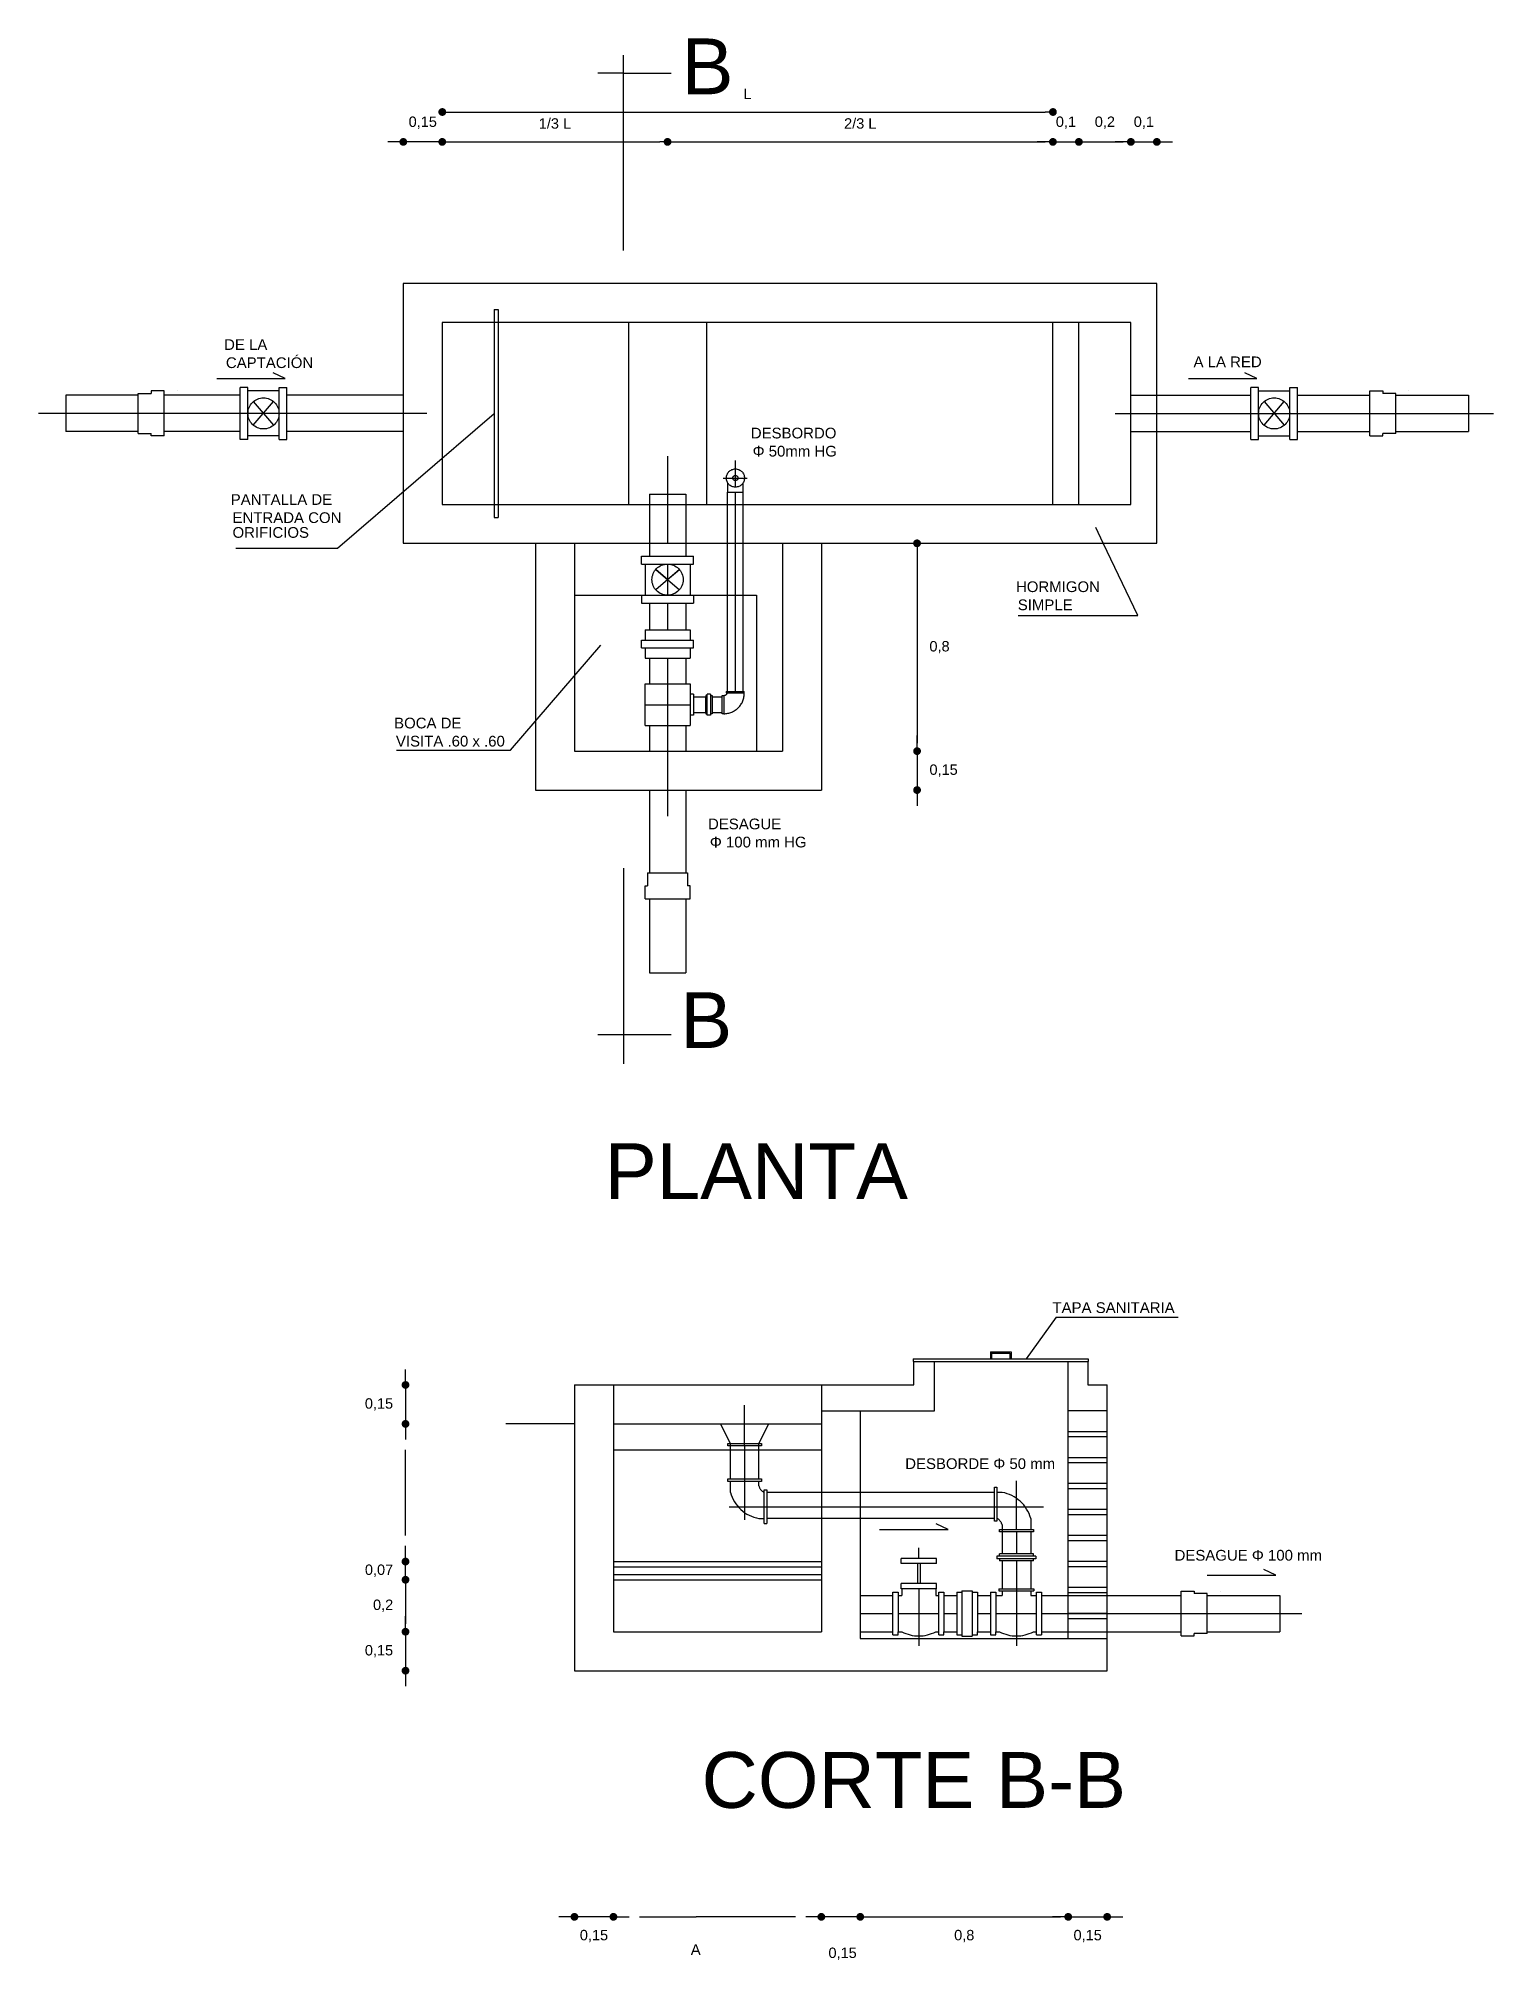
# Model space of a CAD drawing. Header units: metres. Extents: x 2029 to 4131, y 3282 to 4383.
# Drawn here: x 2420.47 to 2426.07, y 4365.61 to 4373.01 of the extents above; entities that cross this region are included whole.
import ezdxf

# ---------------------------------------------------------------- set-up
doc = ezdxf.new("R2010")
doc.units = ezdxf.units.M
doc.linetypes.add('ACAD_ISO02W100', pattern=[15, 12, -3])
doc.layers.add('Cotas', color=7, linetype='Continuous')
doc.layers.add('Dibujo', color=7, linetype='Continuous')
doc.styles.get("Standard").update_dxf_attribs({"font": 'arial.ttf'})
doc.dimstyles.new('Vero', dxfattribs={"dimtxt": 0.04, "dimasz": 0.03, "dimexe": 1.25, "dimexo": 0.625, "dimgap": 0.05, "dimtad": 2, "dimtih": 1, "dimtoh": 1, "dimtxsty": 'Standard', "dimblk": 'DOT', "dimcen": 0, "dimse1": 1, "dimse2": 1, "dimadec": 0, "dimazin": 0, "dimtfac": 1, "dimtix": 1, "dimtmove": 0, "dimatfit": 2, "dimfxl": 1, "dimarcsym": 2})

msp = doc.modelspace()

# ---------------------------------------------------------------- texts
at = {"layer": 'Dibujo', "linetype": 'ACAD_ISO02W100'}
for s, height, p in [('B', 0.2148, (2422.9483, 4372.7906)), ('DE LA ', 0.04121, (2421.1881, 4371.8062)), ('CAPTACIÓN', 0.04121, (2421.1951, 4371.7365)), ('A LA RED', 0.04121, (2424.9189, 4371.7398)), ('DESBORDO', 0.04121, (2423.2151, 4371.4656)), ('Φ 50mm HG', 0.04121, (2423.2221, 4371.3959)), ('PANTALLA DE ', 0.041214, (2421.2137, 4371.2097)), ('ENTRADA CON', 0.041214, (2421.2206, 4371.14)), ('ORIFICIOS', 0.04121, (2421.2206, 4371.083)), ('HORMIGON ', 0.04121, (2424.2356, 4370.8741)), ('SIMPLE', 0.04121, (2424.2425, 4370.8044)), ('BOCA DE ', 0.04121, (2421.8424, 4370.3492)), ('VISITA .60 x .60', 0.041214, (2421.8494, 4370.2795)), ('DESAGUE', 0.04121, (2423.0505, 4369.9608)), ('Φ 100 mm HG', 0.041214, (2423.0575, 4369.8911)), ('B', 0.2148, (2422.9433, 4369.1189)), ('PLANTA', 0.21478, (2422.653, 4368.537)), ('TAPA SANITARIA ', 0.041214, (2424.376, 4368.0988)), ('DESBORDE Φ 50 mm', 0.041214, (2423.8093, 4367.4981)), ('DESAGUE Φ 100 mm ', 0.041214, (2424.8459, 4367.1455)), ('CORTE B-B', 0.21478, (2423.0255, 4366.1937)), ('A ', 0.04121, (2422.9839, 4365.6272))]:
    msp.add_text(s, height=height, dxfattribs=at).set_placement(p)

# ---------------------------------------------------------------- blocks, each defined once
blk = doc.blocks.new('_Dot')
at = {"color": 0, "linetype": 'ByBlock', "lineweight": -2}
blk.add_line((-0.5, 0), (-1, 0), dxfattribs=at)
at = {"color": 0, "linetype": 'ByBlock', "const_width": 0.5}
blk.add_lwpolyline([(-0.25, 0, 1), (0.25, 0, 1)], format="xyb", close=True, dxfattribs=at)
blk = doc.blocks.new('*D69')
at = {"layer": 'Cotas', "color": 0, "linetype": 'ACAD_ISO02W100', "lineweight": -2, "transparency": 16777216}
for p, q in [((2422.5065, 4365.7742), (2422.4765, 4365.7742)), ((2422.6865, 4365.7742), (2422.5365, 4365.7742)), ((2422.7165, 4365.7742), (2422.7465, 4365.7742))]:
    blk.add_line(p, q, dxfattribs=at)
at = {"layer": 'Defpoints', "color": 0, "linetype": 'ACAD_ISO02W100', "transparency": 16777216}
for p in [(2422.5365, 4366.8718), (2422.6865, 4366.8718), (2422.5365, 4365.7742)]:
    blk.add_point(p, dxfattribs=at)
at = {"layer": 'Cotas', "color": 0, "linetype": 'ACAD_ISO02W100', "lineweight": -2, "transparency": 16777216, "xscale": 0.03, "yscale": 0.03, "zscale": 0.03}
blk.add_blockref('_Dot', (2422.5365, 4365.7742), dxfattribs=at)
at = {"layer": 'Cotas', "color": 0, "linetype": 'ACAD_ISO02W100', "lineweight": -2, "transparency": 16777216, "xscale": 0.03, "yscale": 0.03, "zscale": 0.03, "rotation": 180}
blk.add_blockref('_Dot', (2422.6865, 4365.7742), dxfattribs=at)
at = {"layer": 'Cotas', "color": 0, "linetype": 'ACAD_ISO02W100', "transparency": 16777216, "insert": (2422.6115, 4365.7002), "char_height": 0.04, "attachment_point": 5}
blk.add_mtext('0,15', dxfattribs=at)
blk = doc.blocks.new('*D70')
at = {"layer": 'Cotas', "color": 0, "linetype": 'ACAD_ISO02W100', "lineweight": -2, "transparency": 16777216}
for p, q in [((2423.4565, 4365.7742), (2423.4265, 4365.7742)), ((2423.6365, 4365.7742), (2423.4865, 4365.7742)), ((2423.6665, 4365.7742), (2423.6965, 4365.7742))]:
    blk.add_line(p, q, dxfattribs=at)
at = {"layer": 'Defpoints', "color": 0, "linetype": 'ACAD_ISO02W100', "transparency": 16777216}
for p in [(2423.4865, 4366.8718), (2423.6365, 4366.8459), (2423.4865, 4365.7742)]:
    blk.add_point(p, dxfattribs=at)
at = {"layer": 'Cotas', "color": 0, "linetype": 'ACAD_ISO02W100', "lineweight": -2, "transparency": 16777216, "xscale": 0.03, "yscale": 0.03, "zscale": 0.03}
blk.add_blockref('_Dot', (2423.4865, 4365.7742), dxfattribs=at)
at = {"layer": 'Cotas', "color": 0, "linetype": 'ACAD_ISO02W100', "lineweight": -2, "transparency": 16777216, "xscale": 0.03, "yscale": 0.03, "zscale": 0.03, "rotation": 180}
blk.add_blockref('_Dot', (2423.6365, 4365.7742), dxfattribs=at)
at = {"layer": 'Cotas', "color": 0, "linetype": 'ACAD_ISO02W100', "transparency": 16777216, "insert": (2423.5683, 4365.6321), "char_height": 0.04, "attachment_point": 5}
blk.add_mtext('0,15', dxfattribs=at)
blk = doc.blocks.new('*D71')
at = {"layer": 'Cotas', "color": 0, "linetype": 'ACAD_ISO02W100', "lineweight": -2, "transparency": 16777216}
blk.add_line((2423.6665, 4365.7742), (2424.4065, 4365.7742), dxfattribs=at)
at = {"layer": 'Defpoints', "color": 0, "linetype": 'ACAD_ISO02W100', "transparency": 16777216}
for p in [(2423.6365, 4366.8459), (2424.4365, 4366.8459), (2424.4365, 4365.7742)]:
    blk.add_point(p, dxfattribs=at)
at = {"layer": 'Cotas', "color": 0, "linetype": 'ACAD_ISO02W100', "lineweight": -2, "transparency": 16777216, "xscale": 0.03, "yscale": 0.03, "zscale": 0.03, "rotation": 180}
blk.add_blockref('_Dot', (2423.6365, 4365.7742), dxfattribs=at)
at = {"layer": 'Cotas', "color": 0, "linetype": 'ACAD_ISO02W100', "lineweight": -2, "transparency": 16777216, "xscale": 0.03, "yscale": 0.03, "zscale": 0.03}
blk.add_blockref('_Dot', (2424.4365, 4365.7742), dxfattribs=at)
at = {"layer": 'Cotas', "color": 0, "linetype": 'ACAD_ISO02W100', "transparency": 16777216, "insert": (2424.0365, 4365.7002), "char_height": 0.04, "attachment_point": 5}
blk.add_mtext('0,8', dxfattribs=at)
blk = doc.blocks.new('*D72')
at = {"layer": 'Cotas', "color": 0, "linetype": 'ACAD_ISO02W100', "lineweight": -2, "transparency": 16777216}
for p, q in [((2424.4065, 4365.7742), (2424.3765, 4365.7742)), ((2424.4365, 4365.7742), (2424.5865, 4365.7742)), ((2424.6165, 4365.7742), (2424.6465, 4365.7742))]:
    blk.add_line(p, q, dxfattribs=at)
at = {"layer": 'Defpoints', "color": 0, "linetype": 'ACAD_ISO02W100', "transparency": 16777216}
for p in [(2424.4365, 4366.8459), (2424.5865, 4366.8459), (2424.5865, 4365.7742)]:
    blk.add_point(p, dxfattribs=at)
at = {"layer": 'Cotas', "color": 0, "linetype": 'ACAD_ISO02W100', "lineweight": -2, "transparency": 16777216, "xscale": 0.03, "yscale": 0.03, "zscale": 0.03}
blk.add_blockref('_Dot', (2424.4365, 4365.7742), dxfattribs=at)
at = {"layer": 'Cotas', "color": 0, "linetype": 'ACAD_ISO02W100', "lineweight": -2, "transparency": 16777216, "xscale": 0.03, "yscale": 0.03, "zscale": 0.03, "rotation": 180}
blk.add_blockref('_Dot', (2424.5865, 4365.7742), dxfattribs=at)
at = {"layer": 'Cotas', "color": 0, "linetype": 'ACAD_ISO02W100', "transparency": 16777216, "insert": (2424.5115, 4365.7002), "char_height": 0.04, "attachment_point": 5}
blk.add_mtext('0,15', dxfattribs=at)
blk = doc.blocks.new('*D73')
at = {"layer": 'Cotas', "color": 0, "linetype": 'ACAD_ISO02W100', "lineweight": -2, "transparency": 16777216}
for p, q in [((2421.8863, 4367.8518), (2421.8863, 4367.8818)), ((2421.8863, 4367.8218), (2421.8863, 4367.6718)), ((2421.8863, 4367.6418), (2421.8863, 4367.6118))]:
    blk.add_line(p, q, dxfattribs=at)
at = {"layer": 'Defpoints', "color": 0, "linetype": 'ACAD_ISO02W100', "transparency": 16777216}
for p in [(2422.5365, 4367.8218), (2421.8863, 4367.6718), (2422.5365, 4367.6718)]:
    blk.add_point(p, dxfattribs=at)
at = {"layer": 'Cotas', "color": 0, "linetype": 'ACAD_ISO02W100', "lineweight": -2, "transparency": 16777216, "xscale": 0.03, "yscale": 0.03, "zscale": 0.03}
for p, rotation in [((2421.8863, 4367.8218), 270), ((2421.8863, 4367.6718), 90)]:
    blk.add_blockref('_Dot', p, dxfattribs=dict(at, rotation=rotation))
at = {"layer": 'Cotas', "color": 0, "linetype": 'ACAD_ISO02W100', "transparency": 16777216, "insert": (2421.7842, 4367.7468), "char_height": 0.04, "attachment_point": 5}
blk.add_mtext('0,15', dxfattribs=at)
blk = doc.blocks.new('*D74')
at = {"layer": 'Cotas', "color": 0, "linetype": 'ACAD_ISO02W100', "lineweight": -2, "transparency": 16777216}
for p, q in [((2421.8863, 4367.1718), (2421.8863, 4367.2018)), ((2421.8863, 4367.0718), (2421.8863, 4367.1418)), ((2421.8863, 4367.0418), (2421.8863, 4367.0118))]:
    blk.add_line(p, q, dxfattribs=at)
at = {"layer": 'Defpoints', "color": 0, "linetype": 'ACAD_ISO02W100', "transparency": 16777216}
for p in [(2421.8863, 4367.1418), (2422.6865, 4367.1418), (2422.6865, 4367.0718)]:
    blk.add_point(p, dxfattribs=at)
at = {"layer": 'Cotas', "color": 0, "linetype": 'ACAD_ISO02W100', "lineweight": -2, "transparency": 16777216, "xscale": 0.03, "yscale": 0.03, "zscale": 0.03}
for p, rotation in [((2421.8863, 4367.1418), 270), ((2421.8863, 4367.0718), 90)]:
    blk.add_blockref('_Dot', p, dxfattribs=dict(at, rotation=rotation))
at = {"layer": 'Cotas', "color": 0, "linetype": 'ACAD_ISO02W100', "transparency": 16777216, "insert": (2421.7844, 4367.1068), "char_height": 0.04, "attachment_point": 5}
blk.add_mtext('0,07', dxfattribs=at)
blk = doc.blocks.new('*D75')
at = {"layer": 'Cotas', "color": 0, "linetype": 'ACAD_ISO02W100', "lineweight": -2, "transparency": 16777216}
blk.add_line((2421.8863, 4367.0418), (2421.8863, 4366.9018), dxfattribs=at)
at = {"layer": 'Defpoints', "color": 0, "linetype": 'ACAD_ISO02W100', "transparency": 16777216}
for p in [(2422.6865, 4367.0718), (2421.8863, 4366.8718), (2422.6865, 4366.8718)]:
    blk.add_point(p, dxfattribs=at)
at = {"layer": 'Cotas', "color": 0, "linetype": 'ACAD_ISO02W100', "lineweight": -2, "transparency": 16777216, "xscale": 0.03, "yscale": 0.03, "zscale": 0.03}
for p, rotation in [((2421.8863, 4367.0718), 90), ((2421.8863, 4366.8718), 270)]:
    blk.add_blockref('_Dot', p, dxfattribs=dict(at, rotation=rotation))
at = {"layer": 'Cotas', "color": 0, "linetype": 'ACAD_ISO02W100', "transparency": 16777216, "insert": (2421.8001, 4366.9718), "char_height": 0.04, "attachment_point": 5}
blk.add_mtext('0,2', dxfattribs=at)
blk = doc.blocks.new('*D76')
at = {"layer": 'Cotas', "color": 0, "linetype": 'ACAD_ISO02W100', "lineweight": -2, "transparency": 16777216}
for p, q in [((2421.8863, 4366.9018), (2421.8863, 4366.9318)), ((2421.8863, 4366.8718), (2421.8863, 4366.7218)), ((2421.8863, 4366.6918), (2421.8863, 4366.6618))]:
    blk.add_line(p, q, dxfattribs=at)
at = {"layer": 'Defpoints', "color": 0, "linetype": 'ACAD_ISO02W100', "transparency": 16777216}
for p in [(2422.6865, 4366.8718), (2421.8863, 4366.7218), (2422.5365, 4366.7218)]:
    blk.add_point(p, dxfattribs=at)
at = {"layer": 'Cotas', "color": 0, "linetype": 'ACAD_ISO02W100', "lineweight": -2, "transparency": 16777216, "xscale": 0.03, "yscale": 0.03, "zscale": 0.03}
for p, rotation in [((2421.8863, 4366.8718), 270), ((2421.8863, 4366.7218), 90)]:
    blk.add_blockref('_Dot', p, dxfattribs=dict(at, rotation=rotation))
at = {"layer": 'Cotas', "color": 0, "linetype": 'ACAD_ISO02W100', "transparency": 16777216, "insert": (2421.7842, 4366.7968), "char_height": 0.04, "attachment_point": 5}
blk.add_mtext('0,15', dxfattribs=at)
blk = doc.blocks.new('*D77')
at = {"layer": 'Cotas', "color": 0, "linetype": 'ACAD_ISO02W100', "lineweight": -2, "transparency": 16777216}
for p, q in [((2421.8477, 4372.6071), (2421.8177, 4372.6071)), ((2422.0277, 4372.6071), (2421.8777, 4372.6071)), ((2422.0577, 4372.6071), (2422.0877, 4372.6071))]:
    blk.add_line(p, q, dxfattribs=at)
at = {"layer": 'Defpoints', "color": 0, "linetype": 'ACAD_ISO02W100', "transparency": 16777216}
for p in [(2421.8777, 4372.6071), (2421.8777, 4372.0618), (2422.0277, 4371.9118)]:
    blk.add_point(p, dxfattribs=at)
at = {"layer": 'Cotas', "color": 0, "linetype": 'ACAD_ISO02W100', "lineweight": -2, "transparency": 16777216, "xscale": 0.03, "yscale": 0.03, "zscale": 0.03}
blk.add_blockref('_Dot', (2421.8777, 4372.6071), dxfattribs=at)
at = {"layer": 'Cotas', "color": 0, "linetype": 'ACAD_ISO02W100', "lineweight": -2, "transparency": 16777216, "xscale": 0.03, "yscale": 0.03, "zscale": 0.03, "rotation": 180}
blk.add_blockref('_Dot', (2422.0277, 4372.6071), dxfattribs=at)
at = {"layer": 'Cotas', "color": 0, "linetype": 'ACAD_ISO02W100', "transparency": 16777216, "insert": (2421.9527, 4372.6811), "char_height": 0.04, "attachment_point": 5}
blk.add_mtext('0,15', dxfattribs=at)
blk = doc.blocks.new('*D175')
at = {"layer": 'Cotas', "color": 0, "lineweight": -2, "transparency": 16777216}
blk.add_line((2423.8549, 4371.0318), (2423.8549, 4370.2918), dxfattribs=at)
at = {"layer": 'Defpoints', "color": 0, "transparency": 16777216}
for p in [(2423.4865, 4371.0618), (2423.3365, 4370.2618), (2423.8549, 4370.2618)]:
    blk.add_point(p, dxfattribs=at)
at = {"layer": 'Cotas', "color": 0, "lineweight": -2, "transparency": 16777216, "xscale": 0.03, "yscale": 0.03, "zscale": 0.03}
for p, rotation in [((2423.8549, 4371.0618), 90), ((2423.8549, 4370.2618), 270)]:
    blk.add_blockref('_Dot', p, dxfattribs=dict(at, rotation=rotation))
at = {"layer": 'Cotas', "color": 0, "transparency": 16777216, "insert": (2423.9413, 4370.6618), "char_height": 0.04, "attachment_point": 5}
blk.add_mtext('0,8', dxfattribs=at)
blk = doc.blocks.new('*D176')
at = {"layer": 'Cotas', "color": 0, "lineweight": -2, "transparency": 16777216}
for p, q in [((2423.8549, 4370.2918), (2423.8549, 4370.3218)), ((2423.8549, 4370.2618), (2423.8549, 4370.1118)), ((2423.8549, 4370.0818), (2423.8549, 4370.0518))]:
    blk.add_line(p, q, dxfattribs=at)
at = {"layer": 'Defpoints', "color": 0, "transparency": 16777216}
for p in [(2423.3365, 4370.2618), (2423.3365, 4370.1118), (2423.8549, 4370.1118)]:
    blk.add_point(p, dxfattribs=at)
at = {"layer": 'Cotas', "color": 0, "lineweight": -2, "transparency": 16777216, "xscale": 0.03, "yscale": 0.03, "zscale": 0.03}
for p, rotation in [((2423.8549, 4370.2618), 270), ((2423.8549, 4370.1118), 90)]:
    blk.add_blockref('_Dot', p, dxfattribs=dict(at, rotation=rotation))
at = {"layer": 'Cotas', "color": 0, "transparency": 16777216, "insert": (2423.957, 4370.1868), "char_height": 0.04, "attachment_point": 5}
blk.add_mtext('0,15', dxfattribs=at)
blk = doc.blocks.new('*D177')
at = {"layer": 'Cotas', "color": 0, "lineweight": -2, "transparency": 16777216}
blk.add_line((2422.0577, 4372.6071), (2422.8647, 4372.6071), dxfattribs=at)
at = {"layer": 'Defpoints', "color": 0, "transparency": 16777216}
for p in [(2422.8947, 4372.6071), (2422.0277, 4371.9118), (2422.8947, 4371.9118)]:
    blk.add_point(p, dxfattribs=at)
at = {"layer": 'Cotas', "color": 0, "lineweight": -2, "transparency": 16777216, "xscale": 0.03, "yscale": 0.03, "zscale": 0.03, "rotation": 180}
blk.add_blockref('_Dot', (2422.0277, 4372.6071), dxfattribs=at)
at = {"layer": 'Cotas', "color": 0, "lineweight": -2, "transparency": 16777216, "xscale": 0.03, "yscale": 0.03, "zscale": 0.03}
blk.add_blockref('_Dot', (2422.8947, 4372.6071), dxfattribs=at)
at = {"layer": 'Cotas', "color": 0, "transparency": 16777216, "insert": (2422.4612, 4372.6778), "char_height": 0.04, "attachment_point": 5}
blk.add_mtext('1/3 L', dxfattribs=at)
blk = doc.blocks.new('*D178')
at = {"layer": 'Cotas', "color": 0, "lineweight": -2, "transparency": 16777216}
blk.add_line((2422.9247, 4372.6071), (2424.3477, 4372.6071), dxfattribs=at)
at = {"layer": 'Defpoints', "color": 0, "transparency": 16777216}
for p in [(2424.3777, 4372.6071), (2424.3777, 4371.9118), (2422.8947, 4371.902)]:
    blk.add_point(p, dxfattribs=at)
at = {"layer": 'Cotas', "color": 0, "lineweight": -2, "transparency": 16777216, "xscale": 0.03, "yscale": 0.03, "zscale": 0.03, "rotation": 180}
blk.add_blockref('_Dot', (2422.8947, 4372.6071), dxfattribs=at)
at = {"layer": 'Cotas', "color": 0, "lineweight": -2, "transparency": 16777216, "xscale": 0.03, "yscale": 0.03, "zscale": 0.03}
blk.add_blockref('_Dot', (2424.3777, 4372.6071), dxfattribs=at)
at = {"layer": 'Cotas', "color": 0, "transparency": 16777216, "insert": (2423.6362, 4372.6778), "char_height": 0.04, "attachment_point": 5}
blk.add_mtext('2/3 L', dxfattribs=at)
blk = doc.blocks.new('*D179')
at = {"layer": 'Cotas', "color": 0, "lineweight": -2, "transparency": 16777216}
for p, q in [((2424.3477, 4372.6071), (2424.3177, 4372.6071)), ((2424.3777, 4372.6071), (2424.4777, 4372.6071)), ((2424.5077, 4372.6071), (2424.5377, 4372.6071))]:
    blk.add_line(p, q, dxfattribs=at)
at = {"layer": 'Defpoints', "color": 0, "transparency": 16777216}
for p in [(2424.4777, 4372.6071), (2424.3777, 4371.9118), (2424.4777, 4371.9118)]:
    blk.add_point(p, dxfattribs=at)
at = {"layer": 'Cotas', "color": 0, "lineweight": -2, "transparency": 16777216, "xscale": 0.03, "yscale": 0.03, "zscale": 0.03}
blk.add_blockref('_Dot', (2424.3777, 4372.6071), dxfattribs=at)
at = {"layer": 'Cotas', "color": 0, "lineweight": -2, "transparency": 16777216, "xscale": 0.03, "yscale": 0.03, "zscale": 0.03, "rotation": 180}
blk.add_blockref('_Dot', (2424.4777, 4372.6071), dxfattribs=at)
at = {"layer": 'Cotas', "color": 0, "transparency": 16777216, "insert": (2424.4277, 4372.6811), "char_height": 0.04, "attachment_point": 5}
blk.add_mtext('0,1', dxfattribs=at)
blk = doc.blocks.new('*D180')
at = {"layer": 'Cotas', "color": 0, "lineweight": -2, "transparency": 16777216}
blk.add_line((2424.5077, 4372.6071), (2424.6477, 4372.6071), dxfattribs=at)
at = {"layer": 'Defpoints', "color": 0, "transparency": 16777216}
for p in [(2424.6777, 4372.6071), (2424.4777, 4371.9118), (2424.6777, 4371.9118)]:
    blk.add_point(p, dxfattribs=at)
at = {"layer": 'Cotas', "color": 0, "lineweight": -2, "transparency": 16777216, "xscale": 0.03, "yscale": 0.03, "zscale": 0.03, "rotation": 180}
blk.add_blockref('_Dot', (2424.4777, 4372.6071), dxfattribs=at)
at = {"layer": 'Cotas', "color": 0, "lineweight": -2, "transparency": 16777216, "xscale": 0.03, "yscale": 0.03, "zscale": 0.03}
blk.add_blockref('_Dot', (2424.6777, 4372.6071), dxfattribs=at)
at = {"layer": 'Cotas', "color": 0, "transparency": 16777216, "insert": (2424.5777, 4372.6811), "char_height": 0.04, "attachment_point": 5}
blk.add_mtext('0,2', dxfattribs=at)
blk = doc.blocks.new('*D181')
at = {"layer": 'Cotas', "color": 0, "lineweight": -2, "transparency": 16777216}
for p, q in [((2424.6477, 4372.6071), (2424.6177, 4372.6071)), ((2424.6777, 4372.6071), (2424.7777, 4372.6071)), ((2424.8077, 4372.6071), (2424.8377, 4372.6071))]:
    blk.add_line(p, q, dxfattribs=at)
at = {"layer": 'Defpoints', "color": 0, "transparency": 16777216}
for p in [(2424.7777, 4372.6071), (2424.6777, 4371.9118), (2424.7777, 4371.9118)]:
    blk.add_point(p, dxfattribs=at)
at = {"layer": 'Cotas', "color": 0, "lineweight": -2, "transparency": 16777216, "xscale": 0.03, "yscale": 0.03, "zscale": 0.03}
blk.add_blockref('_Dot', (2424.6777, 4372.6071), dxfattribs=at)
at = {"layer": 'Cotas', "color": 0, "lineweight": -2, "transparency": 16777216, "xscale": 0.03, "yscale": 0.03, "zscale": 0.03, "rotation": 180}
blk.add_blockref('_Dot', (2424.7777, 4372.6071), dxfattribs=at)
at = {"layer": 'Cotas', "color": 0, "transparency": 16777216, "insert": (2424.7277, 4372.6811), "char_height": 0.04, "attachment_point": 5}
blk.add_mtext('0,1', dxfattribs=at)
blk = doc.blocks.new('*D182')
at = {"layer": 'Cotas', "color": 0, "lineweight": -2, "transparency": 16777216}
blk.add_line((2422.0577, 4372.7222), (2424.3477, 4372.7222), dxfattribs=at)
at = {"layer": 'Defpoints', "color": 0, "transparency": 16777216}
for p in [(2424.3777, 4372.7222), (2422.0277, 4371.9118), (2424.3777, 4371.9118)]:
    blk.add_point(p, dxfattribs=at)
at = {"layer": 'Cotas', "color": 0, "lineweight": -2, "transparency": 16777216, "xscale": 0.03, "yscale": 0.03, "zscale": 0.03, "rotation": 180}
blk.add_blockref('_Dot', (2422.0277, 4372.7222), dxfattribs=at)
at = {"layer": 'Cotas', "color": 0, "lineweight": -2, "transparency": 16777216, "xscale": 0.03, "yscale": 0.03, "zscale": 0.03}
blk.add_blockref('_Dot', (2424.3777, 4372.7222), dxfattribs=at)
at = {"layer": 'Cotas', "color": 0, "transparency": 16777216, "insert": (2423.2027, 4372.7922), "char_height": 0.04, "attachment_point": 5}
blk.add_mtext('L', dxfattribs=at)

# ---------------------------------------------------------------- dimensions: what is measured, and where the dimension line sits
at = {"layer": 'Cotas'}
for base, p1, p2, text, picture, middle in [((2424.3777, 4372.7222), (2422.0277, 4371.9118), (2424.3777, 4371.9118), 'L', '*D182', (2423.2027, 4372.7922)), ((2422.8947, 4372.6071), (2422.0277, 4371.9118), (2422.8947, 4371.9118), '1/3 L', '*D177', (2422.4612, 4372.6778)), ((2424.3777, 4372.6071), (2422.8947, 4371.902), (2424.3777, 4371.9118), '2/3 L', '*D178', (2423.6362, 4372.6778))]:
    dim = msp.add_linear_dim(base=base, p1=p1, p2=p2, text=text, dimstyle='Vero', dxfattribs=at)
    dim.commit()
    dim.dimension.update_dxf_attribs({"geometry": picture, "text_midpoint": middle})
at = {"layer": 'Cotas', "linetype": 'ACAD_ISO02W100'}
for base, p1, p2, picture, middle in [((2421.8777, 4372.6071), (2422.0277, 4371.9118), (2421.8777, 4372.0618), '*D77', (2421.9527, 4372.6811)), ((2422.5365, 4365.7742), (2422.6865, 4366.8718), (2422.5365, 4366.8718), '*D69', (2422.6115, 4365.7002)), ((2424.4365, 4365.7742), (2423.6365, 4366.8459), (2424.4365, 4366.8459), '*D71', (2424.0365, 4365.7002)), ((2424.5865, 4365.7742), (2424.4365, 4366.8459), (2424.5865, 4366.8459), '*D72', (2424.5115, 4365.7002))]:
    dim = msp.add_linear_dim(base=base, p1=p1, p2=p2, dimstyle='Vero', dxfattribs=at)
    dim.commit()
    dim.dimension.update_dxf_attribs({"geometry": picture, "text_midpoint": middle})
at = {"layer": 'Cotas'}
for base, p1, p2, picture, middle in [((2424.4777, 4372.6071), (2424.3777, 4371.9118), (2424.4777, 4371.9118), '*D179', (2424.4277, 4372.6811)), ((2424.6777, 4372.6071), (2424.4777, 4371.9118), (2424.6777, 4371.9118), '*D180', (2424.5777, 4372.6811)), ((2424.7777, 4372.6071), (2424.6777, 4371.9118), (2424.7777, 4371.9118), '*D181', (2424.7277, 4372.6811))]:
    dim = msp.add_linear_dim(base=base, p1=p1, p2=p2, dimstyle='Vero', dxfattribs=at)
    dim.commit()
    dim.dimension.update_dxf_attribs({"geometry": picture, "text_midpoint": middle})
for base, p1, p2, picture, middle in [((2423.8549, 4370.2618), (2423.4865, 4371.0618), (2423.3365, 4370.2618), '*D175', (2423.9413, 4370.6618)), ((2423.8549, 4370.1118), (2423.3365, 4370.2618), (2423.3365, 4370.1118), '*D176', (2423.957, 4370.1868))]:
    dim = msp.add_linear_dim(base=base, p1=p1, p2=p2, angle=90, dimstyle='Vero', dxfattribs=at)
    dim.commit()
    dim.dimension.update_dxf_attribs({"geometry": picture, "text_midpoint": middle})
at = {"layer": 'Cotas', "linetype": 'ACAD_ISO02W100'}
for base, p1, p2, picture, middle in [((2421.8863, 4367.6718), (2422.5365, 4367.8218), (2422.5365, 4367.6718), '*D73', (2421.7842, 4367.7468)), ((2421.8863, 4367.1418), (2422.6865, 4367.0718), (2422.6865, 4367.1418), '*D74', (2421.7844, 4367.1068)), ((2421.8863, 4366.8718), (2422.6865, 4367.0718), (2422.6865, 4366.8718), '*D75', (2421.8001, 4366.9718)), ((2421.8863, 4366.7218), (2422.6865, 4366.8718), (2422.5365, 4366.7218), '*D76', (2421.7842, 4366.7968))]:
    dim = msp.add_linear_dim(base=base, p1=p1, p2=p2, angle=90, dimstyle='Vero', dxfattribs=at)
    dim.commit()
    dim.dimension.update_dxf_attribs({"geometry": picture, "text_midpoint": middle})
dim = msp.add_linear_dim(base=(2423.4865, 4365.7742), p1=(2423.6365, 4366.8459), p2=(2423.4865, 4366.8718), dimstyle='Vero', override={"dimtmove": 2}, dxfattribs=at)
dim.commit()
dim.dimension.update_dxf_attribs({"geometry": '*D70', "text_midpoint": (2423.5683, 4365.6321), "dimtype": 160})

# ---------------------------------------------------------------- linework, layer by layer
at = {"layer": 'Cotas', "linetype": 'ACAD_ISO02W100'}
for p, q in [((2421.8863, 4367.2418), (2421.8863, 4367.5718)), ((2422.7865, 4365.7742), (2423.0042, 4365.7742)), ((2423.3865, 4365.7742), (2423.0042, 4365.7742))]:
    msp.add_line(p, q, dxfattribs=at)
at = {"layer": 'Dibujo', "linetype": 'ACAD_ISO02W100'}
for p, q in [((2422.7247, 4372.8718), (2422.6261, 4372.8718)), ((2422.7247, 4372.8718), (2422.6261, 4372.8718)), ((2422.7247, 4372.1889), (2422.7247, 4372.9411)), ((2422.7247, 4372.8718), (2422.9087, 4372.8718)), ((2422.7247, 4372.8718), (2422.9087, 4372.8718)), ((2424.7777, 4372.0618), (2421.8777, 4372.0618)), ((2421.8777, 4372.0618), (2421.8777, 4371.0618)), ((2424.7777, 4371.0618), (2424.7777, 4372.0618)), ((2424.6777, 4371.9118), (2422.0277, 4371.9118)), ((2422.0277, 4371.9118), (2422.0277, 4371.2118)), ((2422.2277, 4371.9618), (2422.2277, 4371.1618)), ((2422.2277, 4371.9618), (2422.2427, 4371.9618)), ((2422.2427, 4371.9618), (2422.2427, 4371.1618)), ((2422.7447, 4371.9118), (2422.7447, 4371.2118)), ((2423.0447, 4371.9118), (2423.0447, 4371.2118)), ((2424.3777, 4371.2118), (2424.3777, 4371.9118)), ((2424.4777, 4371.2118), (2424.4777, 4371.9118)), ((2424.6777, 4371.2118), (2424.6777, 4371.9118)), ((2421.1597, 4371.6966), (2421.4231, 4371.6966)), ((2421.4231, 4371.6966), (2421.3769, 4371.7178)), ((2424.8989, 4371.6966), (2425.1623, 4371.6966)), ((2425.1623, 4371.6966), (2425.1161, 4371.7178)), ((2420.8577, 4371.6318), (2420.5789, 4371.6318)), ((2420.5789, 4371.6318), (2420.5789, 4371.4918)), ((2420.8577, 4371.4848), (2420.8577, 4371.6388)), ((2420.8577, 4371.4848), (2420.8577, 4371.6388)), ((2420.8577, 4371.6388), (2420.9077, 4371.6388)), ((2420.9577, 4371.6482), (2420.9077, 4371.6482)), ((2420.9077, 4371.6482), (2420.9077, 4371.6388)), ((2420.9577, 4371.4754), (2420.9577, 4371.6482)), ((2421.2495, 4371.6318), (2420.9577, 4371.6318)), ((2421.0077, 4371.6482), (2421.0077, 4371.6482)), ((2421.2495, 4371.4618), (2421.2495, 4371.6618)), ((2421.2795, 4371.6618), (2421.2495, 4371.6618)), ((2421.2795, 4371.4618), (2421.2795, 4371.6618)), ((2421.3998, 4371.6482), (2421.2795, 4371.6482)), ((2421.3998, 4371.4618), (2421.3998, 4371.6618)), ((2421.3998, 4371.6618), (2421.4298, 4371.6618)), ((2421.3998, 4371.6618), (2421.4298, 4371.6618)), ((2421.4298, 4371.4618), (2421.4298, 4371.6618)), ((2421.8777, 4371.6318), (2421.4298, 4371.6318)), ((2424.6777, 4371.6318), (2425.139, 4371.6318)), ((2425.139, 4371.4618), (2425.139, 4371.6618)), ((2425.169, 4371.6618), (2425.139, 4371.6618)), ((2425.169, 4371.6618), (2425.139, 4371.6618)), ((2425.169, 4371.4618), (2425.169, 4371.6618)), ((2425.169, 4371.6482), (2425.2893, 4371.6482)), ((2425.2893, 4371.6618), (2425.3193, 4371.6618)), ((2425.2893, 4371.6618), (2425.3193, 4371.6618)), ((2425.2893, 4371.4618), (2425.2893, 4371.6618)), ((2425.3193, 4371.4618), (2425.3193, 4371.6618)), ((2425.3193, 4371.6318), (2425.5977, 4371.6318)), ((2425.5977, 4371.4754), (2425.5977, 4371.6482)), ((2425.5977, 4371.4754), (2425.5977, 4371.6482)), ((2425.5977, 4371.6482), (2425.6477, 4371.6482)), ((2425.6477, 4371.6482), (2425.6477, 4371.6388)), ((2425.6977, 4371.6388), (2425.6477, 4371.6388)), ((2425.6977, 4371.4848), (2425.6977, 4371.6388)), ((2425.6977, 4371.6318), (2425.9765, 4371.6318)), ((2425.7477, 4371.6482), (2425.7477, 4371.6482)), ((2425.9765, 4371.6318), (2425.9765, 4371.4918)), ((2421.9686, 4371.5618), (2420.4737, 4371.5618)), ((2421.3006, 4371.5164), (2421.3787, 4371.6072)), ((2421.3006, 4371.6072), (2421.3787, 4371.5164)), ((2421.625, 4371.0428), (2422.2277, 4371.5618)), ((2424.6169, 4371.5618), (2426.0734, 4371.5618)), ((2425.1902, 4371.6072), (2425.2682, 4371.5164)), ((2425.1903, 4371.5163), (2425.2681, 4371.6073)), ((2420.8577, 4371.4918), (2420.5789, 4371.4918)), ((2420.8577, 4371.4848), (2420.9077, 4371.4848)), ((2420.9077, 4371.4754), (2420.9077, 4371.4848)), ((2420.9577, 4371.4754), (2420.9077, 4371.4754)), ((2421.2495, 4371.4918), (2420.9577, 4371.4918)), ((2421.3998, 4371.4754), (2421.2795, 4371.4754)), ((2421.8777, 4371.4918), (2421.4298, 4371.4918)), ((2424.6777, 4371.4918), (2425.139, 4371.4918)), ((2425.169, 4371.4754), (2425.2893, 4371.4754)), ((2425.3193, 4371.4918), (2425.5977, 4371.4918)), ((2425.5977, 4371.4754), (2425.6477, 4371.4754)), ((2425.6977, 4371.4848), (2425.6477, 4371.4848)), ((2425.6477, 4371.4754), (2425.6477, 4371.4848)), ((2425.6977, 4371.4918), (2425.9765, 4371.4918)), ((2421.2795, 4371.4618), (2421.2495, 4371.4618)), ((2421.3998, 4371.4618), (2421.4298, 4371.4618)), ((2422.8947, 4371.3978), (2422.8947, 4371.0618)), ((2425.139, 4371.4618), (2425.169, 4371.4618)), ((2425.2893, 4371.4618), (2425.3193, 4371.4618)), ((2423.1558, 4371.2781), (2423.1558, 4371.3811)), ((2422.8247, 4371.2513), (2422.9647, 4371.2513)), ((2422.8247, 4371.2513), (2422.8247, 4371.0121)), ((2422.9647, 4371.2513), (2422.9647, 4371.0121)), ((2423.1088, 4371.3131), (2423.1558, 4371.3131)), ((2423.1258, 4371.295), (2423.1258, 4371.2581)), ((2423.1258, 4370.4913), (2423.1258, 4371.2581)), ((2423.1258, 4371.2581), (2423.1858, 4371.2581)), ((2423.1558, 4371.3131), (2423.1558, 4371.3131)), ((2423.1558, 4371.3131), (2423.1558, 4371.3131)), ((2423.1558, 4371.3131), (2423.201, 4371.3131)), ((2423.1558, 4370.9509), (2423.1558, 4371.2581)), ((2423.1858, 4371.2581), (2423.1858, 4371.295)), ((2423.1858, 4370.4913), (2423.1858, 4371.2581)), ((2422.0277, 4371.2118), (2424.6777, 4371.2118)), ((2422.2277, 4371.1618), (2422.2427, 4371.1618)), ((2424.5712, 4371.0618), (2424.5429, 4371.1223)), ((2421.2328, 4371.0428), (2421.625, 4371.0428)), ((2421.8777, 4371.0618), (2424.7777, 4371.0618)), ((2422.3865, 4371.0618), (2422.3865, 4370.1118)), ((2422.5365, 4371.0618), (2422.5365, 4370.2618)), ((2423.3365, 4371.0618), (2423.3365, 4370.2618)), ((2423.4865, 4371.0618), (2423.4865, 4370.1118)), ((2424.7042, 4370.7833), (2424.5712, 4371.0618)), ((2422.7947, 4371.0121), (2422.9947, 4371.0121)), ((2422.7947, 4370.9821), (2422.7947, 4371.0121)), ((2422.7947, 4370.9821), (2422.9947, 4370.9821)), ((2422.8083, 4370.9821), (2422.8083, 4370.8618)), ((2422.8247, 4370.9821), (2422.8247, 4370.9818)), ((2422.8947, 4370.9219), (2422.8492, 4370.9609)), ((2422.8492, 4370.9609), (2422.9402, 4370.883)), ((2422.9401, 4370.961), (2422.8493, 4370.8829)), ((2422.8947, 4370.9821), (2422.8947, 4370.8618)), ((2422.8947, 4370.9821), (2422.8947, 4370.9818)), ((2422.8947, 4370.9219), (2422.9401, 4370.961)), ((2422.9647, 4370.9821), (2422.9647, 4370.9818)), ((2422.9811, 4370.9821), (2422.9811, 4370.8618)), ((2422.9947, 4370.9821), (2422.9947, 4371.0121)), ((2422.9947, 4370.9821), (2422.9947, 4371.0121)), ((2423.1558, 4370.4859), (2423.1558, 4370.9509)), ((2422.5365, 4370.8618), (2423.2365, 4370.8618)), ((2422.7947, 4370.8618), (2422.7947, 4370.8318)), ((2422.7947, 4370.8318), (2422.9947, 4370.8318)), ((2422.8247, 4370.8318), (2422.8247, 4370.7291)), ((2422.8947, 4370.8318), (2422.8947, 4370.7291)), ((2422.9647, 4370.8318), (2422.9647, 4370.7291)), ((2422.9947, 4370.8618), (2422.9947, 4370.8318)), ((2422.9947, 4370.8618), (2422.9947, 4370.8318)), ((2423.2365, 4370.8618), (2423.2365, 4370.2618)), ((2422.8083, 4370.7291), (2422.8083, 4370.6891)), ((2422.8083, 4370.7291), (2422.9811, 4370.7291)), ((2422.8947, 4370.7818), (2422.8947, 4370.7391)), ((2422.9811, 4370.7291), (2422.9811, 4370.6891)), ((2424.2434, 4370.7833), (2424.5763, 4370.7833)), ((2424.5763, 4370.7833), (2424.7042, 4370.7833)), ((2422.2902, 4370.2651), (2422.6377, 4370.6695)), ((2422.7947, 4370.6891), (2422.9947, 4370.6891)), ((2422.7947, 4370.6591), (2422.7947, 4370.6891)), ((2422.7947, 4370.6591), (2422.9947, 4370.6591)), ((2422.8083, 4370.6591), (2422.8083, 4370.6191)), ((2422.9811, 4370.6591), (2422.9811, 4370.6191)), ((2422.9947, 4370.6591), (2422.9947, 4370.6891)), ((2422.8083, 4370.6191), (2422.9811, 4370.6191)), ((2422.8247, 4370.6191), (2422.8247, 4370.5205)), ((2422.8947, 4370.6191), (2422.8947, 4370.0118)), ((2422.9647, 4370.6191), (2422.9647, 4370.5205)), ((2422.8083, 4370.5205), (2422.9811, 4370.5205)), ((2422.8083, 4370.3605), (2422.8083, 4370.5205)), ((2422.9811, 4370.5205), (2422.9811, 4370.3605)), ((2422.8083, 4370.4405), (2422.9811, 4370.4405)), ((2422.9947, 4370.4805), (2422.9811, 4370.4805)), ((2422.9947, 4370.4805), (2422.9947, 4370.4005)), ((2422.9947, 4370.4705), (2423.0415, 4370.4705)), ((2423.0469, 4370.4755), (2423.0415, 4370.4755)), ((2423.0415, 4370.4755), (2423.0415, 4370.4059)), ((2423.0415, 4370.4105), (2423.0415, 4370.4705)), ((2423.0605, 4370.4805), (2423.0469, 4370.4805)), ((2423.0469, 4370.4005), (2423.0469, 4370.4805)), ((2423.0605, 4370.4805), (2423.0605, 4370.4005)), ((2423.0605, 4370.4755), (2423.0659, 4370.4755)), ((2423.0659, 4370.4755), (2423.0659, 4370.4059)), ((2423.0659, 4370.4705), (2423.1055, 4370.4705)), ((2423.1055, 4370.4755), (2423.1109, 4370.4755)), ((2423.1055, 4370.4059), (2423.1055, 4370.4755)), ((2423.1109, 4370.4755), (2423.1109, 4370.4059)), ((2423.1204, 4370.4913), (2423.1204, 4370.4858)), ((2423.1204, 4370.4913), (2423.19, 4370.4913)), ((2423.1204, 4370.4858), (2423.19, 4370.4858)), ((2423.19, 4370.4861), (2423.19, 4370.4913)), ((2422.8083, 4370.3605), (2422.9811, 4370.3605)), ((2422.8247, 4370.3605), (2422.8247, 4370.2618)), ((2422.9647, 4370.3605), (2422.9647, 4370.2618)), ((2422.9947, 4370.4005), (2422.9811, 4370.4005)), ((2422.9947, 4370.4105), (2423.0415, 4370.4105)), ((2423.0415, 4370.4059), (2423.0469, 4370.4059)), ((2423.0605, 4370.4005), (2423.0469, 4370.4005)), ((2423.0659, 4370.4059), (2423.0605, 4370.4059)), ((2423.0659, 4370.4105), (2423.1055, 4370.4105)), ((2423.1109, 4370.4059), (2423.1055, 4370.4059)), ((2421.852, 4370.2651), (2422.2902, 4370.2651)), ((2422.5365, 4370.2618), (2423.3365, 4370.2618)), ((2422.3865, 4370.1118), (2423.4865, 4370.1118)), ((2422.8247, 4370.1118), (2422.8247, 4369.7931)), ((2422.9647, 4370.1118), (2422.9647, 4369.7931)), ((2422.7247, 4369.8106), (2422.7247, 4369.0584)), ((2422.8177, 4369.7931), (2422.9717, 4369.7931)), ((2422.8177, 4369.7931), (2422.8177, 4369.7431)), ((2422.9717, 4369.7931), (2422.9717, 4369.7431)), ((2422.8083, 4369.6931), (2422.8083, 4369.7431)), ((2422.8083, 4369.7431), (2422.8177, 4369.7431)), ((2422.8083, 4369.6931), (2422.9811, 4369.6931)), ((2422.8247, 4369.6931), (2422.8247, 4369.4088)), ((2422.9647, 4369.6931), (2422.9647, 4369.4088)), ((2422.9811, 4369.7431), (2422.9717, 4369.7431)), ((2422.9811, 4369.6931), (2422.9811, 4369.7431)), ((2422.9811, 4369.7431), (2422.9811, 4369.7431)), ((2422.8247, 4369.4088), (2422.9647, 4369.4088)), ((2422.6261, 4369.171), (2422.9087, 4369.171)), ((2424.3898, 4368.0833), (2424.2754, 4367.9218)), ((2424.3898, 4368.0833), (2424.8593, 4368.0833)), ((2423.84, 4367.9218), (2424.514, 4367.9218)), ((2423.84, 4367.9218), (2423.84, 4367.9118)), ((2423.84, 4367.9118), (2424.514, 4367.9118)), ((2423.8425, 4367.8218), (2423.8425, 4367.9118)), ((2423.9225, 4367.7218), (2423.9225, 4367.9118)), ((2424.137, 4367.9497), (2424.217, 4367.9497)), ((2424.137, 4367.9497), (2424.137, 4367.9218)), ((2424.142, 4367.9447), (2424.212, 4367.9447)), ((2424.142, 4367.9447), (2424.142, 4367.9218)), ((2424.212, 4367.9447), (2424.212, 4367.9218)), ((2424.217, 4367.9497), (2424.217, 4367.9218)), ((2424.4365, 4366.8459), (2424.4365, 4367.9118)), ((2424.5115, 4367.9118), (2424.5115, 4367.8218)), ((2424.514, 4367.9218), (2424.514, 4367.9118)), ((2422.5365, 4367.8218), (2422.5365, 4366.7218)), ((2422.5365, 4367.8218), (2422.6865, 4367.8218)), ((2422.6865, 4367.8218), (2422.6865, 4366.8718)), ((2422.6865, 4367.8218), (2423.4865, 4367.8218)), ((2423.4865, 4367.8218), (2423.4865, 4366.8718)), ((2423.4865, 4367.8218), (2423.8425, 4367.8218)), ((2424.5115, 4367.8218), (2424.5865, 4367.8218)), ((2424.5865, 4366.7218), (2424.5865, 4367.8218)), ((2423.1913, 4367.587), (2423.1913, 4367.7436)), ((2423.4865, 4367.7218), (2423.9225, 4367.7218)), ((2423.6365, 4367.7218), (2423.6365, 4366.8459)), ((2424.5865, 4367.7218), (2424.4365, 4367.7218)), ((2422.5365, 4367.6718), (2422.2717, 4367.6718)), ((2422.6865, 4367.6718), (2423.4865, 4367.6718)), ((2423.1363, 4367.597), (2423.0982, 4367.6718)), ((2423.2463, 4367.597), (2423.2844, 4367.6718)), ((2424.5865, 4367.6418), (2424.4365, 4367.6418)), ((2424.5865, 4367.6218), (2424.4365, 4367.6218)), ((2422.6865, 4367.5718), (2423.4865, 4367.5718)), ((2423.1263, 4367.587), (2423.1263, 4367.597)), ((2423.1263, 4367.597), (2423.2563, 4367.597)), ((2423.2563, 4367.587), (2423.1263, 4367.587)), ((2423.1363, 4367.46), (2423.1363, 4367.597)), ((2423.1913, 4367.587), (2423.1913, 4367.3029)), ((2423.2463, 4367.46), (2423.2463, 4367.597)), ((2423.2563, 4367.597), (2423.2563, 4367.587)), ((2424.5865, 4367.5418), (2424.4365, 4367.5418)), ((2424.5865, 4367.5218), (2424.4365, 4367.5218)), ((2423.1263, 4367.45), (2423.1263, 4367.46)), ((2423.1263, 4367.46), (2423.2563, 4367.46)), ((2423.2563, 4367.45), (2423.1263, 4367.45)), ((2423.1363, 4367.408), (2423.1363, 4367.45)), ((2423.2463, 4367.4329), (2423.2463, 4367.45)), ((2423.2563, 4367.46), (2423.2563, 4367.45)), ((2423.2663, 4367.288), (2423.2663, 4367.418)), ((2423.2663, 4367.418), (2423.2763, 4367.418)), ((2423.2763, 4367.418), (2423.2763, 4367.288)), ((2423.2763, 4367.418), (2423.2763, 4367.288)), ((2424.1524, 4367.408), (2423.2763, 4367.408)), ((2424.1524, 4367.298), (2424.1524, 4367.428)), ((2424.1524, 4367.428), (2424.1624, 4367.428)), ((2424.1524, 4367.428), (2424.1624, 4367.428)), ((2424.1624, 4367.428), (2424.1624, 4367.298)), ((2424.1824, 4367.408), (2424.1624, 4367.408)), ((2424.2374, 4367.2659), (2424.2374, 4367.4528)), ((2424.5865, 4367.4418), (2424.4365, 4367.4418)), ((2424.5865, 4367.4218), (2424.4365, 4367.4218)), ((2423.1312, 4367.353), (2424.3419, 4367.353)), ((2424.5865, 4367.3418), (2424.4365, 4367.3418)), ((2424.5865, 4367.3218), (2424.4365, 4367.3218)), ((2423.2463, 4367.308), (2423.2663, 4367.308)), ((2423.2663, 4367.288), (2423.2763, 4367.288)), ((2424.1524, 4367.308), (2423.2763, 4367.308)), ((2423.7109, 4367.2659), (2423.9743, 4367.2659)), ((2423.9743, 4367.2659), (2423.9281, 4367.2871)), ((2424.1624, 4367.298), (2424.1524, 4367.298)), ((2424.1724, 4367.2659), (2424.3024, 4367.2659)), ((2424.1724, 4367.2559), (2424.1724, 4367.2659)), ((2424.3024, 4367.2559), (2424.1724, 4367.2559)), ((2424.1824, 4367.283), (2424.1824, 4367.2659)), ((2424.1824, 4367.283), (2424.1824, 4367.1722)), ((2424.2374, 4367.2559), (2424.2374, 4367.1722)), ((2424.2924, 4367.308), (2424.2924, 4367.2659)), ((2424.2924, 4367.2559), (2424.2924, 4367.1722)), ((2424.3024, 4367.2659), (2424.3024, 4367.2559)), ((2423.8616, 4367.1542), (2423.8616, 4367.1943)), ((2424.3024, 4367.1722), (2424.1724, 4367.1722)), ((2424.1724, 4367.1622), (2424.1724, 4367.1722)), ((2424.3024, 4367.1622), (2424.3024, 4367.1722)), ((2424.5865, 4367.2418), (2424.4365, 4367.2418)), ((2424.5865, 4367.2218), (2424.4365, 4367.2218)), ((2422.6865, 4367.1418), (2423.4865, 4367.1418)), ((2422.6865, 4367.1218), (2423.4865, 4367.1218)), ((2423.9291, 4367.1542), (2423.7941, 4367.1542)), ((2423.7941, 4367.1342), (2423.7941, 4367.1542)), ((2423.9291, 4367.1342), (2423.7941, 4367.1342)), ((2423.8566, 4367.1342), (2423.8566, 4367.057)), ((2423.8666, 4367.1342), (2423.8666, 4367.057)), ((2423.8666, 4367.1342), (2423.8666, 4367.057)), ((2423.9291, 4367.1342), (2423.9291, 4367.1542)), ((2424.3124, 4367.1622), (2424.1624, 4367.1622)), ((2424.1624, 4367.1622), (2424.1624, 4367.1522)), ((2424.3124, 4367.1522), (2424.1624, 4367.1522)), ((2424.1724, 4367.1522), (2424.1724, 4367.1442)), ((2424.3024, 4367.1442), (2424.1724, 4367.1442)), ((2424.1824, 4367.1442), (2424.1824, 4367.037)), ((2424.2374, 4367.1442), (2424.2374, 4366.8179)), ((2424.2924, 4367.1442), (2424.2924, 4367.037)), ((2424.3024, 4367.1442), (2424.3024, 4367.1522)), ((2424.3124, 4367.1622), (2424.3124, 4367.1522)), ((2424.5865, 4367.1418), (2424.4365, 4367.1418)), ((2424.5865, 4367.1218), (2424.4365, 4367.1218)), ((2425.2351, 4367.09), (2425.1889, 4367.1112)), ((2422.6865, 4367.0918), (2423.4865, 4367.0918)), ((2422.6865, 4367.0718), (2423.4865, 4367.0718)), ((2423.7616, 4367.024), (2423.7816, 4367.024)), ((2423.7616, 4366.8596), (2423.7616, 4367.024)), ((2423.7816, 4367.024), (2423.7816, 4366.8718)), ((2423.9291, 4367.057), (2423.7941, 4367.057)), ((2423.7941, 4367.037), (2423.7941, 4367.057)), ((2423.9291, 4367.037), (2423.7941, 4367.037)), ((2423.7966, 4367.037), (2423.7966, 4367.0118)), ((2423.8616, 4367.037), (2423.8616, 4366.8179)), ((2423.9266, 4367.037), (2423.9266, 4367.0118)), ((2423.9291, 4367.037), (2423.9291, 4367.057)), ((2423.9384, 4367.024), (2423.9584, 4367.024)), ((2423.9384, 4366.8596), (2423.9384, 4367.024)), ((2423.9584, 4367.024), (2423.9584, 4366.8718)), ((2424.0074, 4367.024), (2424.0074, 4366.8596)), ((2424.0074, 4367.024), (2424.0274, 4367.024)), ((2424.0274, 4367.029), (2424.0274, 4366.8546)), ((2424.0274, 4367.029), (2424.0674, 4367.029)), ((2424.0674, 4367.029), (2424.0674, 4366.8546)), ((2424.0674, 4367.024), (2424.0874, 4367.024)), ((2424.0874, 4367.024), (2424.0874, 4366.8718)), ((2424.1374, 4367.024), (2424.1574, 4367.024)), ((2424.1374, 4367.024), (2424.1374, 4366.8596)), ((2424.1574, 4367.024), (2424.1574, 4366.8718)), ((2424.1699, 4367.037), (2424.3049, 4367.037)), ((2424.1699, 4367.037), (2424.1699, 4367.029)), ((2424.1699, 4367.029), (2424.3049, 4367.029)), ((2424.1824, 4367.029), (2424.1824, 4367.0118)), ((2424.2924, 4367.029), (2424.2924, 4367.0118)), ((2424.3049, 4367.037), (2424.3049, 4367.029)), ((2424.3142, 4367.024), (2424.3342, 4367.024)), ((2424.3142, 4366.8596), (2424.3142, 4367.024)), ((2424.3342, 4367.024), (2424.3342, 4366.8596)), ((2424.5865, 4367.0418), (2424.4365, 4367.0418)), ((2424.8716, 4366.8554), (2424.8716, 4367.0282)), ((2424.8716, 4366.8554), (2424.8716, 4367.0282)), ((2424.8716, 4367.0282), (2424.9216, 4367.0282)), ((2424.9216, 4367.0282), (2424.9216, 4367.0188)), ((2424.9716, 4367.09), (2425.2351, 4367.09)), ((2425.0216, 4367.0282), (2425.0216, 4367.0282)), ((2423.6365, 4367.0118), (2423.7616, 4367.0118)), ((2423.7816, 4367.0118), (2423.7966, 4367.0118)), ((2423.7816, 4367.0118), (2423.7966, 4367.0118)), ((2423.9266, 4367.0118), (2423.9384, 4367.0118)), ((2423.9266, 4367.0118), (2423.9384, 4367.0118)), ((2423.9584, 4367.0118), (2424.0074, 4367.0118)), ((2424.0874, 4367.0118), (2424.1374, 4367.0118)), ((2424.1574, 4367.0118), (2424.1824, 4367.0118)), ((2424.1574, 4367.0118), (2424.1724, 4367.0118)), ((2424.2924, 4367.0118), (2424.3142, 4367.0118)), ((2424.3342, 4367.0118), (2424.5865, 4367.0118)), ((2424.5865, 4367.0218), (2424.4365, 4367.0218)), ((2424.5865, 4367.0118), (2424.8716, 4367.0118)), ((2424.9716, 4367.0188), (2424.9216, 4367.0188)), ((2424.9716, 4366.8648), (2424.9716, 4367.0188)), ((2424.9716, 4367.0118), (2425.2504, 4367.0118)), ((2425.2504, 4367.0118), (2425.2504, 4366.8718)), ((2424.5865, 4366.9418), (2424.4365, 4366.9418)), ((2424.5865, 4366.9218), (2424.4365, 4366.9218)), ((2422.6865, 4366.8718), (2423.4865, 4366.8718)), ((2423.6365, 4366.8718), (2423.7616, 4366.8718)), ((2423.6365, 4366.8718), (2423.7616, 4366.8718)), ((2423.6365, 4366.8459), (2424.5865, 4366.8459)), ((2423.7616, 4366.8596), (2423.7816, 4366.8596)), ((2423.7816, 4366.8596), (2423.7816, 4366.8718)), ((2423.7816, 4366.8718), (2423.7966, 4366.8718)), ((2423.7816, 4366.8718), (2423.7966, 4366.8718)), ((2423.9266, 4366.8718), (2423.9384, 4366.8718)), ((2423.9266, 4366.8718), (2423.9384, 4366.8718)), ((2423.9266, 4366.8718), (2423.9384, 4366.8718)), ((2423.9384, 4366.8596), (2423.9584, 4366.8596)), ((2423.9584, 4366.8596), (2423.9584, 4366.8718)), ((2423.9584, 4366.8718), (2424.0074, 4366.8718)), ((2423.9584, 4366.8718), (2424.0074, 4366.8718)), ((2424.0074, 4366.8596), (2424.0274, 4366.8596)), ((2424.0274, 4366.8546), (2424.0674, 4366.8546)), ((2424.0674, 4366.8596), (2424.0874, 4366.8596)), ((2424.0874, 4366.8718), (2424.1374, 4366.8718)), ((2424.0874, 4366.8596), (2424.0874, 4366.8718)), ((2424.0874, 4366.8718), (2424.1374, 4366.8718)), ((2424.1374, 4366.8596), (2424.1574, 4366.8596)), ((2424.1574, 4366.8596), (2424.1574, 4366.8718)), ((2424.1574, 4366.8718), (2424.1724, 4366.8718)), ((2424.1574, 4366.8718), (2424.1724, 4366.8718)), ((2424.3024, 4366.8718), (2424.3142, 4366.8718)), ((2424.3024, 4366.8718), (2424.3142, 4366.8718)), ((2424.3142, 4366.8596), (2424.3342, 4366.8596)), ((2424.3342, 4366.8718), (2424.5865, 4366.8718)), ((2424.3342, 4366.8718), (2424.3558, 4366.8718)), ((2424.5865, 4366.8718), (2424.8716, 4366.8718)), ((2424.8716, 4366.8554), (2424.9216, 4366.8554)), ((2424.9716, 4366.8648), (2424.9216, 4366.8648)), ((2424.9216, 4366.8554), (2424.9216, 4366.8648)), ((2424.9716, 4366.8718), (2425.2504, 4366.8718)), ((2422.5365, 4366.7218), (2424.5865, 4366.7218))]:
    msp.add_line(p, q, dxfattribs=at)
at = {"layer": 'Dibujo'}
for p, q in [((2423.6365, 4366.9424), (2423.7616, 4366.9424)), ((2423.7816, 4366.9424), (2423.9384, 4366.9424)), ((2423.9584, 4366.9424), (2424.0074, 4366.9424)), ((2424.0874, 4366.9424), (2424.1374, 4366.9424)), ((2424.1574, 4366.9424), (2424.3142, 4366.9424)), ((2424.3342, 4366.9424), (2425.3357, 4366.9424))]:
    msp.add_line(p, q, dxfattribs=at)
at = {"layer": 'Dibujo', "linetype": 'ACAD_ISO02W100'}
for centre, radius in [((2421.3397, 4371.5618), 0.0599), ((2425.2292, 4371.5618), 0.0599), ((2423.1558, 4371.3131), 0.035), ((2423.1558, 4371.3131), 0.035), ((2423.1558, 4371.3131), 0.01), ((2422.8947, 4370.9219), 0.0599)]:
    msp.add_circle(centre, radius, dxfattribs=at)
for centre, radius, start, end in [((2423.1115, 4370.4845), 0.0786, 269.56951, 1.20561), ((2423.1079, 4370.4957), 0.0205, 278.37182, 331.19857), ((2423.2708, 4367.4454), 0.1396, 195.55091, 259.90171), ((2423.2826, 4367.4415), 0.0372, 193.22803, 244.12855), ((2424.158, 4367.2705), 0.1396, 15.55091, 79.90171), ((2424.1462, 4367.2745), 0.0372, 13.22803, 64.12855), ((2423.8616, 4366.9924), 0.137, 241.67776, 298.32224), ((2424.2374, 4366.9924), 0.137, 241.67776, 298.32224)]:
    msp.add_arc(centre, radius, start, end, dxfattribs=at)

msp.set_redraw_order([(e.dxf.handle, doc.entitydb.next_handle()) for e in msp.query("TEXT MTEXT ATTDEF DIMENSION ARC_DIMENSION")])  # texts and dimensions are drawn at this point

doc.saveas('drawing.dxf')
